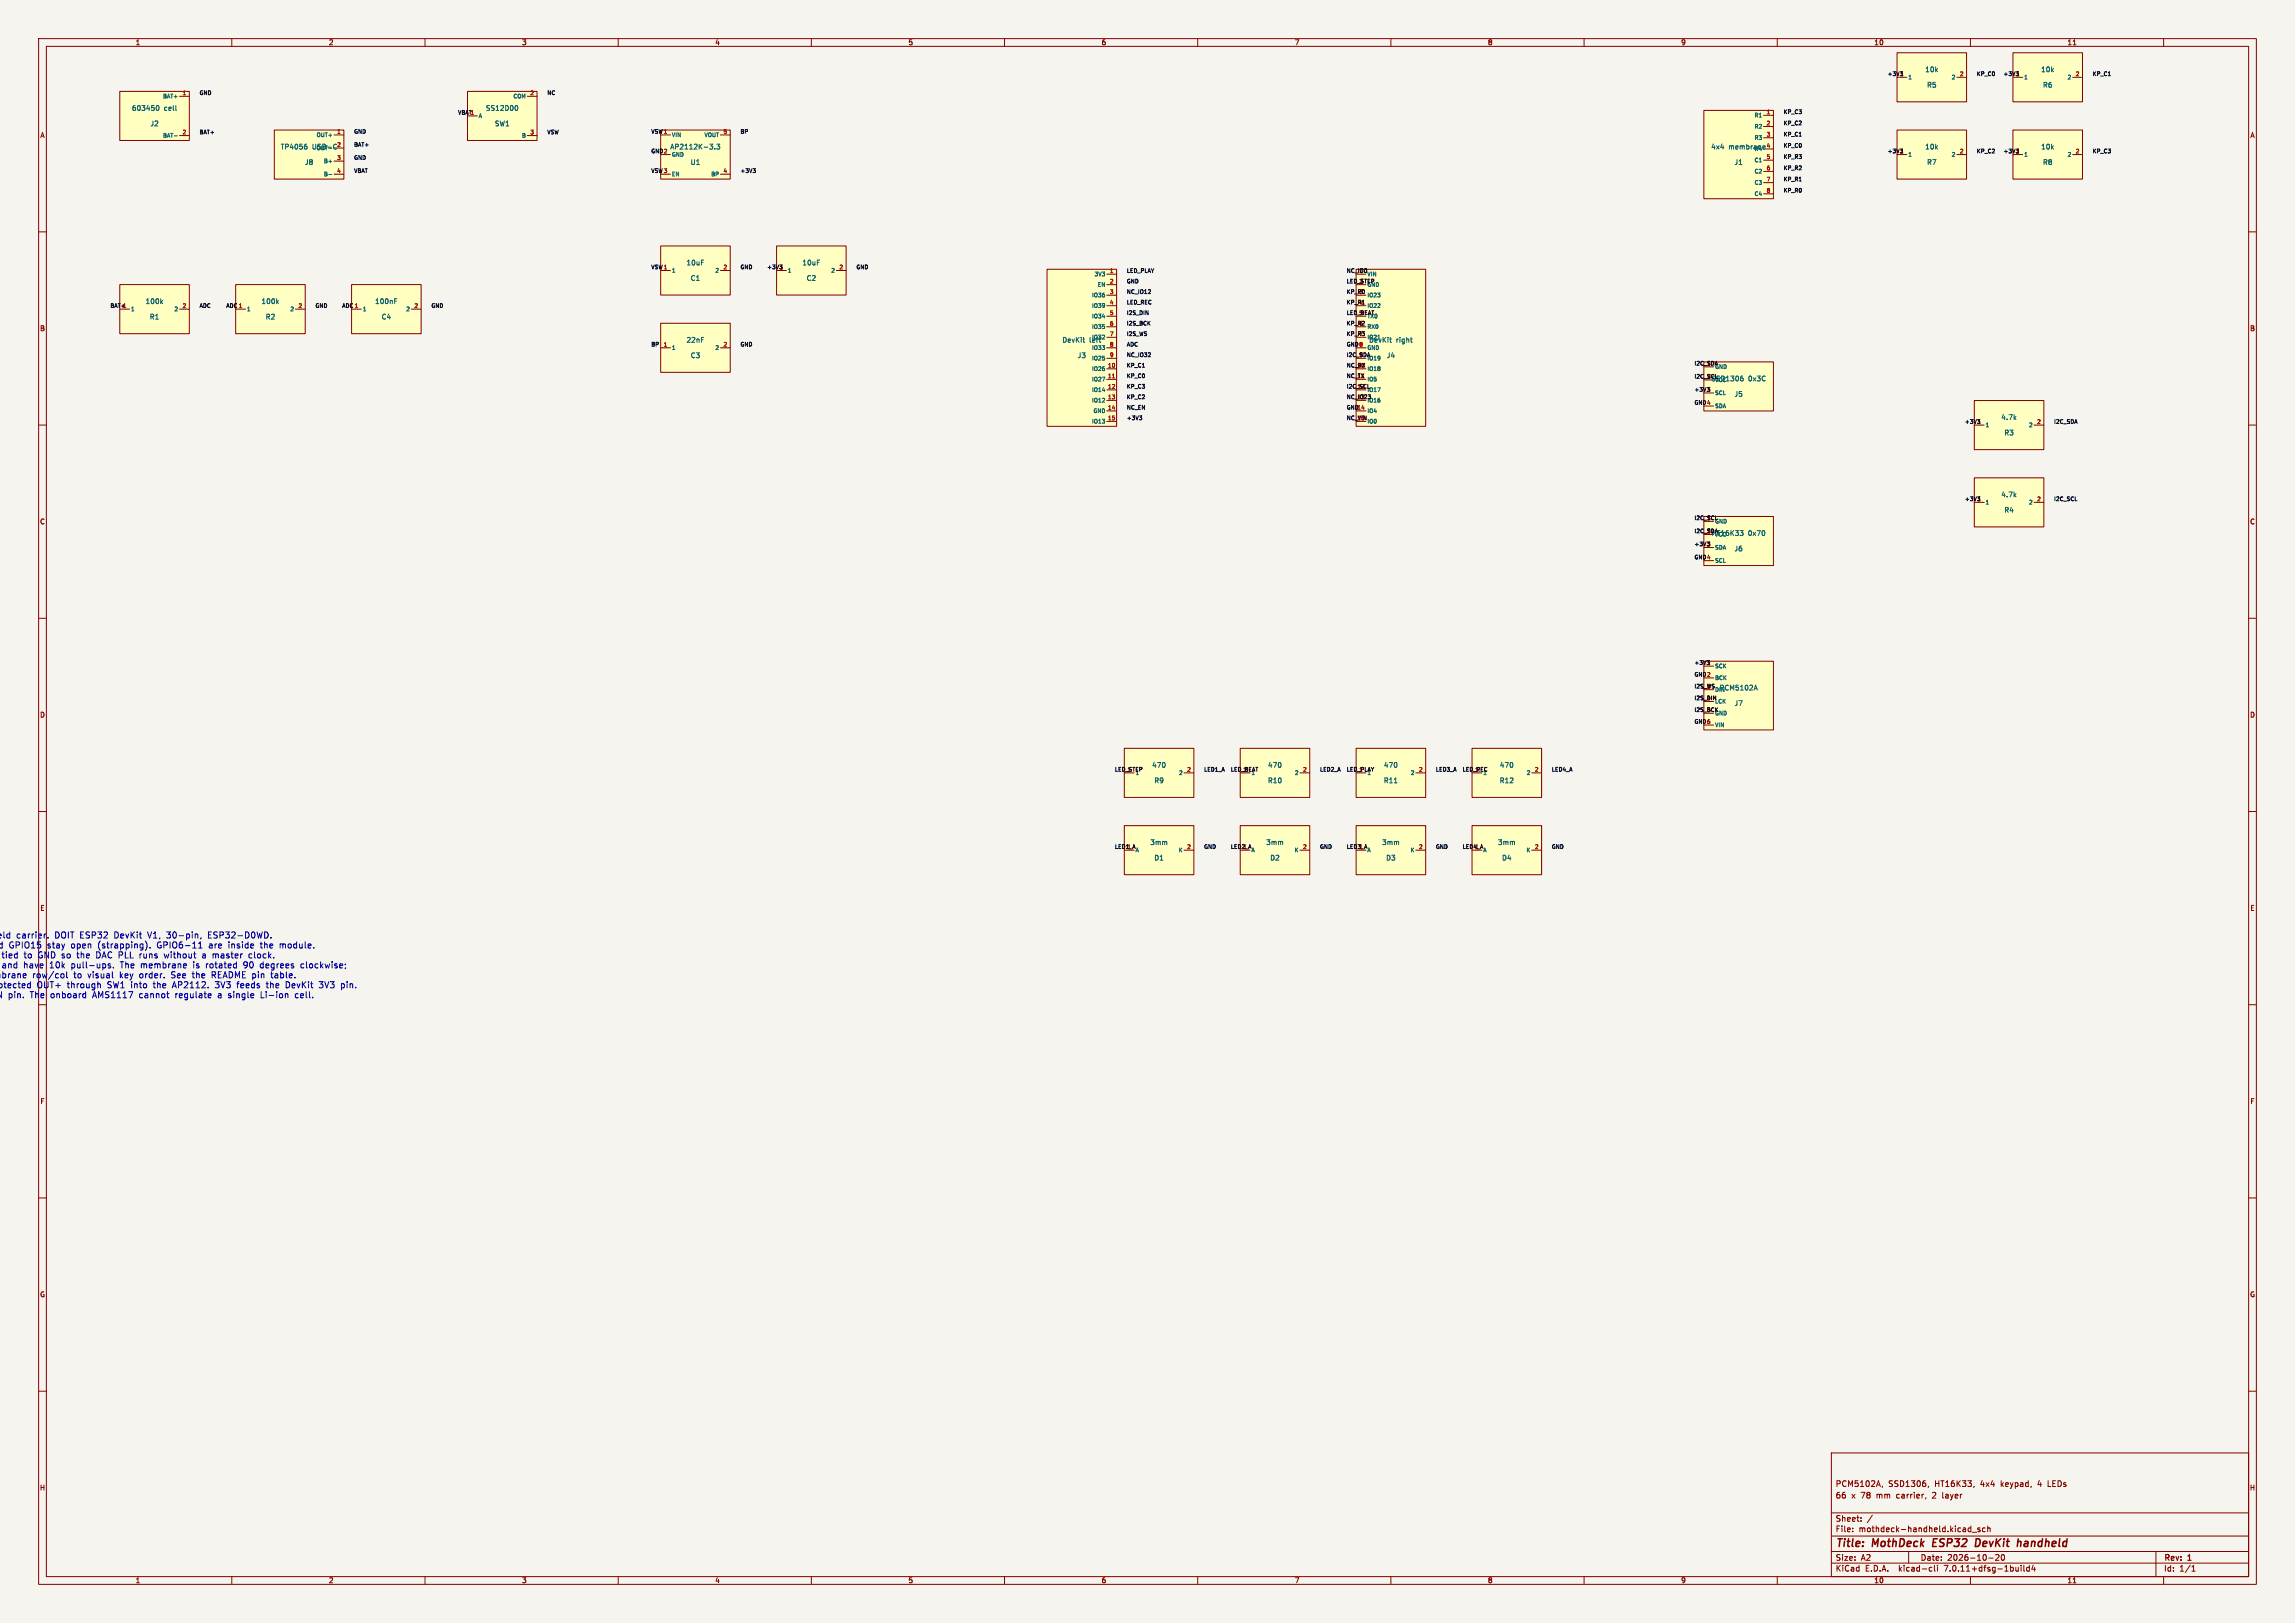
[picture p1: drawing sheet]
<svg xmlns="http://www.w3.org/2000/svg" width="594mm" height="420mm" viewBox="0 0 594 420" stroke-linecap="round" stroke-linejoin="round" font-family="sans-serif">
<defs><g id="words">
<g font-size="2.8" fill="#840000">
<text x="475" y="400.9">Title:</text>
<text x="484.7" y="400.9">MothDeck</text>
<text x="501.1" y="400.9">ESP32</text>
<text x="512.9" y="400.9">DevKit</text>
<text x="524.6" y="400.9">handheld</text>
</g>
<g font-size="2.2" fill="#0000c2">
<text x="-.6" y="245.6">d</text>
<text x="-.5" y="243.1">ld</text>
<text x="2.7" y="245.6">GPIO15</text>
<text x="4.3" y="243.1">carrier.</text>
<text x="12.7" y="245.6">stay</text>
<text x="14.4" y="243.1">DOIT ESP32</text>
<text x="18.9" y="245.6">open</text>
<text x="26" y="245.6">(strapping).</text>
<text x="30" y="243.1">DevKit</text>
<text x="38.8" y="243.1">V1,</text>
<text x="41.5" y="245.6">GPIO6-11</text>
<text x="43.8" y="243.1">30-pin,</text>
<text x="54.6" y="243.1">ESP32-D0WD.</text>
<text x="55" y="245.6">are</text>
<text x="60.2" y="245.6">inside</text>
<text x="68.6" y="245.6">the</text>
<text x="73.7" y="245.6">module.</text>
<text x=".7" y="248.2">tied</text>
<text x=".9" y="250.8">and</text>
<text x="6.5" y="248.2">to</text>
<text x="6.6" y="250.8">have</text>
<text x="10.3" y="248.2">GND so</text>
<text x="13.4" y="250.8">10k</text>
<text x="19.1" y="250.8">pull-ups.</text>
<text x="20.6" y="248.2">the</text>
<text x="25.7" y="248.2">DAC PLL</text>
<text x="32" y="250.8">The membrane</text>
<text x="37.2" y="248.2">runs</text>
<text x="43.7" y="248.2">without</text>
<text x="51.1" y="250.8">is</text>
<text x="53.7" y="248.2">a</text>
<text x="54.5" y="250.8">rotated</text>
<text x="56.5" y="248.2">master</text>
<text x="64.4" y="250.8">90</text>
<text x="66" y="248.2">clock.</text>
<text x="68.8" y="250.8">degrees</text>
<text x="79.4" y="250.8">clockwise;</text>
<text x="-.3" y="255.9">otected</text>
<text x="-.1" y="253.4">brane</text>
<text x="8.6" y="253.4">row/col</text>
<text x="10.2" y="255.9">OUT+</text>
<text x="18.1" y="255.9">through</text>
<text x="19.4" y="253.4">to</text>
<text x="23.1" y="253.4">visual</text>
<text x="28.6" y="255.9">SW1 into</text>
<text x="31.5" y="253.4">key</text>
<text x="36.7" y="253.4">order.</text>
<text x="40.8" y="255.9">the</text>
<text x="45.1" y="253.4">See</text>
<text x="45.9" y="255.9">AP2112.</text>
<text x="50.7" y="253.4">the</text>
<text x="55.8" y="253.4">README pin</text>
<text x="57.1" y="255.9">3V3</text>
<text x="62.8" y="255.9">feeds</text>
<text x="70.6" y="255.9">the</text>
<text x="71.5" y="253.4">table.</text>
<text x="75.7" y="255.9">DevKit</text>
<text x="84.5" y="255.9">3V3</text>
<text x="90.3" y="255.9">pin.</text>
<text x="-.9" y="258.5">IN pin.</text>
<text x="8.5" y="258.5">The</text>
<text x="13.9" y="258.5">onboard</text>
<text x="24.9" y="258.5">AMS1117</text>
<text x="37.1" y="258.5">cannot</text>
<text x="46.6" y="258.5">regulate</text>
<text x="57.7" y="258.5">a</text>
<text x="60.5" y="258.5">single</text>
<text x="69.1" y="258.5">Li-ion</text>
<text x="78.1" y="258.5">cell.</text>
</g>
<g font-size="2.1" fill="#840000">
<text x="475" y="388">66</text>
<text x="475" y="385">PCM5102A,</text>
<text x="479.2" y="388">x</text>
<text x="481.7" y="388">78</text>
<text x="485.8" y="388">mm</text>
<text x="488.7" y="385">SSD1306,</text>
<text x="491.1" y="388">carrier,</text>
<text x="500.6" y="388">2</text>
<text x="500.8" y="385">HT16K33,</text>
<text x="503.3" y="388">layer</text>
<text x="512.8" y="385">4x4</text>
<text x="518.1" y="385">keypad,</text>
<text x="527.9" y="385">4</text>
<text x="530.6" y="385">LEDs</text>
<text x="475" y="394">Sheet:</text>
<text x="475" y="396.7">File:</text>
<text x="481.1" y="396.7">mothdeck-handheld.kicad_sch</text>
<text x="475" y="406.9">KiCad</text>
<text x="475" y="404.1">Size:</text>
<text x="481.7" y="404.1">A2</text>
<text x="482.7" y="406.9">E.D.A.</text>
<text x="491.6" y="406.9">kicad-cli</text>
<text x="497" y="404.1">Date:</text>
<text x="503.5" y="406.9">7.0.11+dfsg-1build4</text>
<text x="504" y="404.1">2026-10-20</text>
<text x="560" y="404.3">Rev:</text>
<text x="560" y="406.9">Id:</text>
<text x="564.1" y="406.9">1/1</text>
<text x="566.4" y="404.3">1</text>
</g>
<g font-size="1.8" fill="#840000">
<text x="35" y="11.9">1</text>
<text x="85" y="11.9">2</text>
<text x="135" y="11.9">3</text>
<text x="185" y="11.9">4</text>
<text x="235" y="11.9">5</text>
<text x="285" y="11.9">6</text>
<text x="335" y="11.9">7</text>
<text x="385" y="11.9">8</text>
<text x="435" y="11.9">9</text>
<text x="485" y="11.9">10</text>
<text x="535" y="11.9">11</text>
<text x="10.3" y="35.9">A</text>
<text x="582.3" y="35.9">A</text>
<text x="10.3" y="85.9">B</text>
<text x="582.3" y="85.9">B</text>
<text x="10.3" y="135.9">C</text>
<text x="582.3" y="135.9">C</text>
<text x="10.3" y="185.9">D</text>
<text x="582.3" y="185.9">D</text>
<text x="10.3" y="235.9">E</text>
<text x="582.3" y="235.9">E</text>
<text x="10.3" y="285.9">F</text>
<text x="582.3" y="285.9">F</text>
<text x="10.3" y="335.9">G</text>
<text x="582.3" y="335.9">G</text>
<text x="10.2" y="385.9">H</text>
<text x="582.2" y="385.9">H</text>
<text x="35" y="409.9">1</text>
<text x="85" y="409.9">2</text>
<text x="135" y="409.9">3</text>
<text x="185" y="409.9">4</text>
<text x="235" y="409.9">5</text>
<text x="285" y="409.9">6</text>
<text x="335" y="409.9">7</text>
<text x="385" y="409.9">8</text>
<text x="435" y="409.9">9</text>
<text x="485" y="409.9">10</text>
<text x="535" y="409.9">11</text>
</g>
<g font-size="1.8" fill="#006464">
<text x="498.2" y="18.9">10k</text>
<text x="498.7" y="22.9">R5</text>
<text x="528.2" y="18.9">10k</text>
<text x="528.7" y="22.9">R6</text>
<text x="34" y="28.9">603450</text>
<text x="42.5" y="28.9">cell</text>
<text x="125.6" y="28.9">SS12D00</text>
<text x="38.8" y="32.9">J2</text>
<text x="128" y="32.9">SW1</text>
<text x="72.6" y="38.9">TP4056</text>
<text x="80.8" y="38.9">USB-C</text>
<text x="173.4" y="38.9">AP2112K-3.3</text>
<text x="442.8" y="38.9">4x4</text>
<text x="447.4" y="38.9">membrane</text>
<text x="498.2" y="38.9">10k</text>
<text x="528.2" y="38.9">10k</text>
<text x="78.8" y="42.9">J8</text>
<text x="178.6" y="42.9">U1</text>
<text x="448.8" y="42.9">J1</text>
<text x="498.7" y="42.9">R7</text>
<text x="528.7" y="42.9">R8</text>
<text x="177.6" y="68.9">10uF</text>
<text x="207.6" y="68.9">10uF</text>
<text x="178.7" y="72.9">C1</text>
<text x="208.7" y="72.9">C2</text>
<text x="37.6" y="78.9">100k</text>
<text x="38.7" y="82.9">R1</text>
<text x="67.6" y="78.9">100k</text>
<text x="68.7" y="82.9">R2</text>
<text x="97" y="78.9">100nF</text>
<text x="98.7" y="82.9">C4</text>
<text x="177.6" y="88.9">22nF</text>
<text x="274.8" y="88.9">DevKit</text>
<text x="281.9" y="88.9">left</text>
<text x="354.2" y="88.9">DevKit</text>
<text x="361.3" y="88.9">right</text>
<text x="178.7" y="92.9">C3</text>
<text x="278.8" y="92.9">J3</text>
<text x="358.8" y="92.9">J4</text>
<text x="442.8" y="98.9">SSD1306</text>
<text x="452.5" y="98.9">0x3C</text>
<text x="448.8" y="102.9">J5</text>
<text x="517.9" y="108.9">4.7k</text>
<text x="518.7" y="112.9">R3</text>
<text x="517.9" y="128.9">4.7k</text>
<text x="518.7" y="132.9">R4</text>
<text x="442.9" y="138.9">HT16K33</text>
<text x="448.8" y="142.9">J6</text>
<text x="452.5" y="138.9">0x70</text>
<text x="444.9" y="178.9">PCM5102A</text>
<text x="448.8" y="182.9">J7</text>
<text x="298.1" y="198.9">470</text>
<text x="298.7" y="202.9">R9</text>
<text x="328.1" y="202.9">R10</text>
<text x="328.1" y="198.9">470</text>
<text x="358.1" y="202.9">R11</text>
<text x="358.1" y="198.9">470</text>
<text x="388.1" y="202.9">R12</text>
<text x="388.1" y="198.9">470</text>
<text x="297.6" y="218.9">3mm</text>
<text x="327.6" y="218.9">3mm</text>
<text x="357.6" y="218.9">3mm</text>
<text x="387.6" y="218.9">3mm</text>
<text x="298.7" y="222.9">D1</text>
<text x="328.7" y="222.9">D2</text>
<text x="358.7" y="222.9">D3</text>
<text x="388.7" y="222.9">D4</text>
</g>
<g font-size="1.4" fill="#0f0f0f">
<text x="488.5" y="19.7">+3V31</text>
<text x="511.5" y="19.7">KP_C0</text>
<text x="518.5" y="19.7">+3V31</text>
<text x="541.5" y="19.7">KP_C1</text>
<text x="51.5" y="24.6">GND</text>
<text x="118.5" y="29.7">VBAT1</text>
<text x="141.5" y="24.6">NC</text>
<text x="461.5" y="29.6">KP_C3</text>
<text x="51.5" y="34.8">BAT+</text>
<text x="91.5" y="34.6">GND</text>
<text x="141.5" y="34.8">VSW</text>
<text x="168.5" y="34.6">VSW1</text>
<text x="191.5" y="34.6">BP</text>
<text x="461.5" y="32.5">KP_C2</text>
<text x="461.5" y="35.4">KP_C1</text>
<text x="91.5" y="41.4">GND</text>
<text x="91.5" y="38">BAT+</text>
<text x="168.5" y="39.7">GND2</text>
<text x="461.5" y="41.2">KP_R3</text>
<text x="461.5" y="38.3">KP_C0</text>
<text x="488.5" y="39.7">+3V31</text>
<text x="511.5" y="39.7">KP_C2</text>
<text x="518.5" y="39.7">+3V31</text>
<text x="541.5" y="39.7">KP_C3</text>
<text x="91.5" y="44.8">VBAT</text>
<text x="168.5" y="44.8">VSW3</text>
<text x="191.5" y="44.8">+3V3</text>
<text x="461.5" y="47">KP_R1</text>
<text x="461.5" y="44.1">KP_R2</text>
<text x="461.5" y="49.9">KP_R0</text>
<text x="168.5" y="69.7">VSW1</text>
<text x="191.5" y="69.7">GND</text>
<text x="198.5" y="69.7">+3V31</text>
<text x="221.5" y="69.7">GND</text>
<text x="291.5" y="70.7">LED_PLAY</text>
<text x="348.5" y="70.7">NC_IO0</text>
<text x="351.7" y="70.7">1</text>
<text x="353.8" y="71.7">VIN</text>
<text x="291.5" y="73.4">GND</text>
<text x="291.5" y="76.1">NC_IO12</text>
<text x="348.5" y="73.4">LED_STEP</text>
<text x="348.5" y="76.1">KP_R0</text>
<text x="351.7" y="73.4">2</text>
<text x="351.7" y="76.1">3</text>
<text x="353.8" y="74.4">GND</text>
<text x="28.5" y="79.7">BAT+1</text>
<text x="51.5" y="79.7">ADC</text>
<text x="58.5" y="79.7">ADC1</text>
<text x="81.5" y="79.7">GND</text>
<text x="88.5" y="79.7">ADC1</text>
<text x="111.5" y="79.7">GND</text>
<text x="291.5" y="78.8">LED_REC</text>
<text x="291.5" y="81.6">I2S_DIN</text>
<text x="348.5" y="78.8">KP_R1</text>
<text x="348.5" y="81.6">LED_BEAT</text>
<text x="351.7" y="78.9">4</text>
<text x="351.7" y="81.6">5</text>
<text x="353.8" y="82.6">TX0</text>
<text x="168.5" y="89.7">BP</text>
<text x="191.5" y="89.7">GND</text>
<text x="291.5" y="89.7">ADC</text>
<text x="291.5" y="87">I2S_WS</text>
<text x="291.5" y="84.3">I2S_BCK</text>
<text x="348.5" y="87">KP_R3</text>
<text x="348.5" y="89.7">GND8</text>
<text x="348.5" y="84.3">KP_R2</text>
<text x="351.7" y="84.3">6</text>
<text x="351.7" y="87">7</text>
<text x="291.5" y="92.4">NC_IO32</text>
<text x="291.5" y="95.2">KP_C1</text>
<text x="348.5" y="95.2">NC_RX</text>
<text x="348.5" y="92.4">I2C_SDA</text>
<text x="351.2" y="95.2">10</text>
<text x="351.7" y="92.5">9</text>
<text x="353.8" y="93.5">IO19</text>
<text x="438.5" y="94.6">I2C_SDA</text>
<text x="441.7" y="94.7">1</text>
<text x="443.8" y="95.7">GND</text>
<text x="291.5" y="97.9">KP_C0</text>
<text x="291.5" y="100.6">KP_C3</text>
<text x="348.5" y="97.9">NC_TX</text>
<text x="348.5" y="100.6">I2C_SCL</text>
<text x="351.2" y="97.9">11</text>
<text x="351.2" y="100.6">12</text>
<text x="353.8" y="101.6">IO17</text>
<text x="438.5" y="101.4">+3V33</text>
<text x="438.5" y="98">I2C_SCL</text>
<text x="441.7" y="98.1">2</text>
<text x="443.8" y="99">VCC</text>
<text x="291.5" y="103.3">KP_C2</text>
<text x="291.5" y="106.1">NC_EN</text>
<text x="348.5" y="103.3">NC_IO23</text>
<text x="348.5" y="106.1">GND14</text>
<text x="351.2" y="103.4">13</text>
<text x="353.8" y="104.3">IO16</text>
<text x="438.5" y="104.8">GND4</text>
<text x="291.5" y="108.8">+3V3</text>
<text x="348.5" y="108.8">NC_VIN</text>
<text x="351.2" y="108.8">15</text>
<text x="508.5" y="109.7">+3V31</text>
<text x="531.5" y="109.7">I2C_SDA</text>
<text x="508.5" y="129.7">+3V31</text>
<text x="531.5" y="129.7">I2C_SCL</text>
<text x="438.5" y="134.6">I2C_SCL</text>
<text x="441.7" y="134.7">1</text>
<text x="443.8" y="135.7">GND</text>
<text x="438.5" y="141.4">+3V33</text>
<text x="438.5" y="138">I2C_SDA</text>
<text x="441.7" y="138.1">2</text>
<text x="443.8" y="139">VCC</text>
<text x="438.5" y="144.8">GND4</text>
<text x="438.5" y="172.1">+3V31</text>
<text x="438.5" y="175.2">GND2</text>
<text x="438.5" y="178.2">I2S_WS</text>
<text x="441.7" y="178.2">3</text>
<text x="443.8" y="179.2">DIN</text>
<text x="438.5" y="181.2">I2S_DIN</text>
<text x="438.5" y="184.3">I2S_BCK</text>
<text x="441.7" y="181.3">4</text>
<text x="441.7" y="184.3">5</text>
<text x="443.8" y="185.3">GND</text>
<text x="438.5" y="187.3">GND6</text>
<text x="288.5" y="199.7">LED_STEP</text>
<text x="291.7" y="199.7">1</text>
<text x="293.8" y="200.7">1</text>
<text x="311.5" y="199.7">LED1_A</text>
<text x="318.5" y="199.7">LED_BEAT</text>
<text x="321.7" y="199.7">1</text>
<text x="323.8" y="200.7">1</text>
<text x="341.5" y="199.7">LED2_A</text>
<text x="348.5" y="199.7">LED_PLAY</text>
<text x="351.7" y="199.7">1</text>
<text x="353.8" y="200.7">1</text>
<text x="371.5" y="199.7">LED3_A</text>
<text x="378.5" y="199.7">LED_REC</text>
<text x="381.7" y="199.7">1</text>
<text x="383.8" y="200.7">1</text>
<text x="401.5" y="199.7">LED4_A</text>
<text x="288.5" y="219.7">LED1_A</text>
<text x="291.7" y="219.7">1</text>
<text x="311.5" y="219.7">GND</text>
<text x="318.5" y="219.7">LED2_A</text>
<text x="321.7" y="219.7">1</text>
<text x="341.5" y="219.7">GND</text>
<text x="348.5" y="219.7">LED3_A</text>
<text x="351.7" y="219.7">1</text>
<text x="371.5" y="219.7">GND</text>
<text x="378.5" y="219.7">LED4_A</text>
<text x="381.7" y="219.7">1</text>
<text x="401.5" y="219.7">GND</text>
</g>
<g font-size="1.4" fill="#006464">
<text x="493.8" y="20.7">1</text>
<text x="505" y="20.7">2</text>
<text x="523.8" y="20.7">1</text>
<text x="535" y="20.7">2</text>
<text x="42" y="25.7">BAT+</text>
<text x="132.7" y="25.7">COM</text>
<text x="42" y="35.8">BAT-</text>
<text x="81.8" y="35.7">OUT+</text>
<text x="123.8" y="30.7">A</text>
<text x="134.9" y="35.8">B</text>
<text x="173.8" y="35.7">VIN</text>
<text x="182.2" y="35.7">VOUT</text>
<text x="454" y="30.6">R1</text>
<text x="454" y="33.5">R2</text>
<text x="81.8" y="39">OUT-</text>
<text x="87.1" y="38.1">2</text>
<text x="173.8" y="40.7">GND</text>
<text x="454" y="36.4">R3</text>
<text x="454" y="39.3">R4</text>
<text x="457.1" y="38.3">4</text>
<text x="493.8" y="40.7">1</text>
<text x="505" y="40.7">2</text>
<text x="523.8" y="40.7">1</text>
<text x="535" y="40.7">2</text>
<text x="83.7" y="42.4">B+</text>
<text x="83.7" y="45.8">B-</text>
<text x="173.8" y="45.8">EN</text>
<text x="183.9" y="45.8">BP</text>
<text x="454" y="42.2">C1</text>
<text x="454" y="45.1">C2</text>
<text x="454" y="48">C3</text>
<text x="454" y="50.9">C4</text>
<text x="173.8" y="70.7">1</text>
<text x="185" y="70.7">2</text>
<text x="203.8" y="70.7">1</text>
<text x="215" y="70.7">2</text>
<text x="283.1" y="71.7">3V3</text>
<text x="282.5" y="77.1">IO36</text>
<text x="284" y="74.4">EN</text>
<text x="353.8" y="77.1">IO23</text>
<text x="33.8" y="80.7">1</text>
<text x="45" y="80.7">2</text>
<text x="63.8" y="80.7">1</text>
<text x="75" y="80.7">2</text>
<text x="93.8" y="80.7">1</text>
<text x="105" y="80.7">2</text>
<text x="282.5" y="79.8">IO39</text>
<text x="282.5" y="82.6">IO34</text>
<text x="353.8" y="79.8">IO22</text>
<text x="282.5" y="85.3">IO35</text>
<text x="282.5" y="88">IO32</text>
<text x="353.8" y="85.3">RX0</text>
<text x="353.8" y="88">IO21</text>
<text x="173.8" y="90.7">1</text>
<text x="185" y="90.7">2</text>
<text x="282.5" y="90.7">IO33</text>
<text x="282.5" y="93.5">IO25</text>
<text x="353.8" y="90.7">GND</text>
<text x="282.5" y="96.2">IO26</text>
<text x="282.5" y="98.9">IO27</text>
<text x="282.5" y="101.6">IO14</text>
<text x="353.8" y="96.2">IO18</text>
<text x="353.8" y="98.9">IO5</text>
<text x="282.5" y="104.3">IO12</text>
<text x="282.9" y="107.1">GND</text>
<text x="353.8" y="107.1">IO4</text>
<text x="443.8" y="102.4">SCL</text>
<text x="443.8" y="105.8">SDA</text>
<text x="282.5" y="109.8">IO13</text>
<text x="353.8" y="109.8">IO0</text>
<text x="513.8" y="110.7">1</text>
<text x="525" y="110.7">2</text>
<text x="513.8" y="130.7">1</text>
<text x="525" y="130.7">2</text>
<text x="443.8" y="142.4">SDA</text>
<text x="443.8" y="145.8">SCL</text>
<text x="443.8" y="173.1">SCK</text>
<text x="443.8" y="176.2">BCK</text>
<text x="443.8" y="182.3">LCK</text>
<text x="443.8" y="188.4">VIN</text>
<text x="305" y="200.7">2</text>
<text x="335" y="200.7">2</text>
<text x="365" y="200.7">2</text>
<text x="395" y="200.7">2</text>
<text x="293.8" y="220.7">A</text>
<text x="304.9" y="220.7">K</text>
<text x="323.8" y="220.7">A</text>
<text x="334.9" y="220.7">K</text>
<text x="353.8" y="220.7">A</text>
<text x="364.9" y="220.7">K</text>
<text x="383.8" y="220.7">A</text>
<text x="394.9" y="220.7">K</text>
</g>
<g font-size="1.4" fill="#a90000">
<text x="507.1" y="19.7">2</text>
<text x="537.1" y="19.7">2</text>
<text x="47.1" y="24.7">1</text>
<text x="137.1" y="24.7">2</text>
<text x="457.1" y="29.6">1</text>
<text x="47.1" y="34.8">2</text>
<text x="87.1" y="34.7">1</text>
<text x="137.1" y="34.8">3</text>
<text x="187.1" y="34.7">5</text>
<text x="457.1" y="32.5">2</text>
<text x="457.1" y="35.4">3</text>
<text x="87.1" y="41.4">3</text>
<text x="457.1" y="41.2">5</text>
<text x="507.1" y="39.7">2</text>
<text x="537.1" y="39.7">2</text>
<text x="87.1" y="44.8">4</text>
<text x="187.1" y="44.8">4</text>
<text x="457.1" y="44.1">6</text>
<text x="457.1" y="47">7</text>
<text x="457.1" y="49.9">8</text>
<text x="187.1" y="69.7">2</text>
<text x="217.1" y="69.7">2</text>
<text x="287.1" y="70.7">1</text>
<text x="287.1" y="73.4">2</text>
<text x="287.1" y="76.1">3</text>
<text x="47.1" y="79.7">2</text>
<text x="77.1" y="79.7">2</text>
<text x="107.1" y="79.7">2</text>
<text x="287.1" y="78.9">4</text>
<text x="287.1" y="81.6">5</text>
<text x="171.7" y="89.7">1</text>
<text x="187.1" y="89.7">2</text>
<text x="287.1" y="84.3">6</text>
<text x="287.1" y="87">7</text>
<text x="287.1" y="89.7">8</text>
<text x="286.6" y="95.2">10</text>
<text x="287.1" y="92.5">9</text>
<text x="286.6" y="97.9">11</text>
<text x="286.6" y="100.6">12</text>
<text x="286.6" y="103.4">13</text>
<text x="286.6" y="106.1">14</text>
<text x="286.6" y="108.8">15</text>
<text x="527.1" y="109.7">2</text>
<text x="527.1" y="129.7">2</text>
<text x="307.1" y="199.7">2</text>
<text x="337.1" y="199.7">2</text>
<text x="367.1" y="199.7">2</text>
<text x="397.1" y="199.7">2</text>
<text x="307.1" y="219.7">2</text>
<text x="337.1" y="219.7">2</text>
<text x="367.1" y="219.7">2</text>
<text x="397.1" y="219.7">2</text>
</g>
</g></defs>
<path d="M0 0h594v420h-594z" fill="#f5f4ef" stroke="#f5f4ef" stroke-width=".26"/>
<g fill="none" stroke="#840000" stroke-width=".26">
<path d="M10 10h574v400h-574zM12 12h570v396h-570zM60 10v2M110 10v2M160 10v2M210 10v2M260 10v2M310 10v2M360 10v2M410 10v2M460 10v2M491 13.6h18v12.7h-18z"/>
<path d="M491 20h2.5M506.5 20h2.5M510 10v2M521 13.6h18v12.7h-18zM521 20h2.5M536.5 20h2.5M536.6 11.6h.7M560 10v2M31 23.6h18v12.7h-18zM46.5 24.9h2.5M46.5 35.1h2.5M71 33.6h18v12.7h-18z"/>
<path d="M86.5 34.9h2.5M86.5 38.3h2.5M121 23.6h18v12.7h-18zM121 30h2.5M136.5 24.9h2.5M136.5 35.1h2.5M171 33.6h18v12.7h-18zM171 34.9h2.5M171 40h2.5M186.5 34.9h2.5M441 28.6h18v22.8h-18zM456.5 29.8h2.5"/>
<path d="M456.5 32.7h2.5M456.5 35.6h2.5M456.5 38.5h2.5M491 33.6h18v12.7h-18zM491 40h2.5M506.5 40h2.5M521 33.6h18v12.7h-18zM521 40h2.5M536.5 40h2.5M10 60h2M86.5 45.1h2.5M86.5 41.7h2.5"/>
<path d="M171 45.1h2.5M186.5 45.1h2.5M456.5 41.5h2.5M456.5 44.4h2.5M456.5 47.3h2.5M456.5 50.2h2.5M582 60h2M31 73.6h18v12.7h-18zM31 80h2.5M46.5 80h2.5M61 73.6h18v12.7h-18zM61 80h2.5"/>
<path d="M76.5 80h2.5M91 73.6h18v12.7h-18zM91 80h2.5M106.5 80h2.5M171 63.6h18v12.7h-18zM171 70h2.5M186.5 70h2.5M201 63.6h18v12.7h-18zM201 70h2.5M216.5 70h2.5M271 69.7h18v40.6h-18zM286.5 70.9h2.5"/>
<path d="M286.5 73.7h2.5M286.5 76.4h2.5M286.5 79.1h2.5M351 69.7h18v40.6h-18zM351 70.9h2.5M351 73.7h2.5M351 76.4h2.5M351 79.1h2.5M171 83.6h18v12.7h-18zM171 90h2.5M186.5 90h2.5M286.5 95.4h2.5"/>
<path d="M286.5 98.2h2.5M286.5 81.8h2.5M286.5 84.6h2.5M286.5 87.3h2.5M286.5 90h2.5M286.5 92.7h2.5M351 95.4h2.5M351 98.2h2.5M351 81.8h2.5M351 84.6h2.5M351 87.3h2.5M351 90h2.5"/>
<path d="M351 92.7h2.5M441 93.6h18v12.7h-18zM441 94.9h2.5M441 98.3h2.5M10 110h2M286.5 100.9h2.5M286.5 103.6h2.5M286.5 106.3h2.5M286.5 109h2.5M351 100.9h2.5M351 103.6h2.5M351 106.3h2.5"/>
<path d="M351 109h2.5M441 101.7h2.5M441 105.1h2.5M511 103.6h18v12.7h-18zM511 110h2.5M526.5 110h2.5M582 110h2M441 133.6h18v12.7h-18zM441 134.9h2.5M441 138.3h2.5M511 123.6h18v12.7h-18zM511 130h2.5"/>
<path d="M526.5 130h2.5M10 160h2M441 141.7h2.5M441 145.1h2.5M582 160h2M441 171.1h18v17.8h-18zM441 172.4h2.5M441 175.4h2.5M441 178.5h2.5M291 193.7h18v12.7h-18zM321 193.7h18v12.7h-18zM351 193.7h18v12.7h-18z"/>
<path d="M381 193.7h18v12.7h-18zM441 181.5h2.5M441 184.6h2.5M441 187.6h2.5M10 210h2M291 213.7h18v12.7h-18zM291 200h2.5M306.5 200h2.5M321 213.7h18v12.7h-18zM321 200h2.5M336.5 200h2.5M351 213.7h18v12.7h-18z"/>
<path d="M351 200h2.5M366.5 200h2.5M381 213.7h18v12.7h-18zM381 200h2.5M396.5 200h2.5M582 210h2M291 220h2.5M306.5 220h2.5M321 220h2.5M336.5 220h2.5M351 220h2.5M366.5 220h2.5"/>
<path d="M381 220h2.5M396.5 220h2.5M10 260h2M582 260h2M10 310h2M582 310h2M10 360h2M474 376h108v32h-108zM582 360h2M474 397.5h108M474 391.5h108M479.5 396.2v.2"/>
<path d="M479.5 395.4v.2M481.7 393.5v.2M481.7 392.7v.2M484.6 392.1l-1.3 1.9M487.2 384.6l-.1 .3M498.5 387.6l-.2 .3M499.2 384.6l-.2 .3M509.7 395.4h.4M510.1 394.9v1.5M510.1 396.3l-.4 .1M510.5 396.5h1.1M511 384.6l-.2 .3"/>
<path d="M512.5 395.4h-.4l-.2 .2 .1 .2 .5 .1v.4h-.6M513.8 395.4h-.4l-.3 .3 .1 .6h.6M514.5 395.5l.5-.1 .1 1M514.5 394.9v1.5M60 408v2M110 408v2M160 408v2M210 408v2M260 408v2M310 408v2M360 408v2M410 408v2"/>
<path d="M460 408v2M474 404.5h108M474 401.5h108M494 401.5v3M499.6 405.6h.4M500 406.5l-.4 .1M500.7 405.1v1.3l.2 .2M501.5 405.1v.1M501.5 405.6v1M510 408v2M514.7 403.2h1.2M516.5 402.4l.6-.1 .3 .4-.9 1.1h.9"/>
<path d="M518.2 402.3h.1a.8 .8 0 0 1 .5 .7 .8 .8 0 0 1-.5 .8 1 1 0 0 1-.1-1.5zM523.1 405.1v.1M523.1 405.6v1M523.8 405.1v1.3l.2 .2M525.2 405.6h-.4l-.3 .3 .2 .6h.5M525.2 405.1v1.5M526.2 405l-.3 1.1h.9M526.6 405.6v1M536.6 409.6h.7M558 401.5v6.5M560 408v2M567.3 406.6h.9"/>
<path d="M567.3 405.5l.4-.4v1.5"/>
</g>
<path d="M500.5 398.2l-.3 2h1M512.3 398.3l-.8-.1-.2 2h.4l.5-.3M522.9 398.9l.2 .2-.1 1.1" fill="none" stroke="#840000" stroke-width=".4"/>
<g fill="#ffffc2" stroke="#ffffc2" stroke-width=".26">
<path d="M491 13.6h18v12.7h-18z"/>
<path d="M91 73.6h18v12.7h-18z"/>
<path d="M121 23.6h18v12.7h-18z"/>
<path d="M351 69.7h18v40.6h-18z"/>
<path d="M171 33.6h18v12.7h-18z"/>
<path d="M31 23.6h18v12.7h-18z"/>
<path d="M71 33.6h18v12.7h-18z"/>
<path d="M511 103.6h18v12.7h-18z"/>
<path d="M351 193.7h18v12.7h-18z"/>
<path d="M511 123.6h18v12.7h-18z"/>
<path d="M491 33.6h18v12.7h-18z"/>
<path d="M441 93.6h18v12.7h-18z"/>
<path d="M351 213.7h18v12.7h-18z"/>
<path d="M201 63.6h18v12.7h-18z"/>
<path d="M441 28.6h18v22.8h-18z"/>
<path d="M521 33.6h18v12.7h-18z"/>
<path d="M521 13.6h18v12.7h-18z"/>
<path d="M291 193.7h18v12.7h-18z"/>
<path d="M271 69.7h18v40.6h-18z"/>
<path d="M291 213.7h18v12.7h-18z"/>
<path d="M321 213.7h18v12.7h-18z"/>
<path d="M321 193.7h18v12.7h-18z"/>
<path d="M61 73.6h18v12.7h-18z"/>
<path d="M171 63.6h18v12.7h-18z"/>
<path d="M441 171.1h18v17.8h-18z"/>
<path d="M381 213.7h18v12.7h-18z"/>
<path d="M171 83.6h18v12.7h-18z"/>
<path d="M381 193.7h18v12.7h-18z"/>
<path d="M31 73.6h18v12.7h-18z"/>
<path d="M441 133.6h18v12.7h-18z"/>
</g>
<g fill="none" stroke="#006464" stroke-width=".26">
<path d="M40.5 27.6l.2-.3a.62 .62 0 0 1 .5 .7 .62 .62 0 0 1-.6 .5l-.1-.2M45.1 35.2h.8M45.6 28.5l.1 .1M79.1 37.3h.3M79.2 37.8l.3 .2-.3 .6M87 38.5l-.3 .1M133.7 27.3a.79 .79 0 0 1 0 1.3M183.7 37.3h.8l-.4 .5M184.4 37.9v.6M185 38.5v.1M185.5 37.3h.8l-.4 .5 .3 .1v.6h-.7M456.3 38.5l.4 .1"/>
<path d="M456.7 37.7l-.4 .1M456.9 38l-.6 .2M85.1 45.2h.8M41.7 78.1l.4 .5M42.1 77.7l-.5 .5M71.7 78.1l.4 .5M72.1 77.7l-.5 .5M102.1 77.9h.5M102.1 77.3h.7M280.3 87.7h.5M280.6 88.6h.2M284.8 88.6h.1"/>
<path d="M359.7 87.7h.5M360 88.6h.2M365 87.7h.5M365.3 88.5l.2 .1M450.7 97.8l.5 .2-.1 .5-.4 .1M450.8 97.3h.3M450.4 137.3h.7l-.4 .5M450.9 137.8l.2 .2-.2 .6M454.1 178.2h.6M454.4 177.3l.4 1.3M360.9 202.6h.7"/>
</g>
<path d="M287.9 97.8h.6" fill="none" stroke="#a90000" stroke-width=".26"/>
<path d="M194.9 43.7h.6l-.3 .3M195.3 44l.2 .2-.2 .5M294.9 107.6h.6l-.3 .4M295.3 108l.2 .2-.2 .4" fill="none" stroke="#0f0f0f" stroke-width=".26"/>
<g fill="none" stroke="#0000c2" stroke-width=".26">
<path d="M1.8 242.6l.7 .1M2.5 241.2v1.6M2.5 241.8h-.7M6.2 252l.5 .1 .1 .3-.8 .1M6.7 253l-.5 .1M7.4 254.6h.5M7.9 254v1.6M7.9 255.6h-.5M11.7 241.7h.2M12.4 242.6v.2M13.3 257.3v.8M16.3 252l.3 .3v.5l-.3 .3"/>
<path d="M17.3 251.5v1.3l.2 .3M24.1 257.8h.7M24.5 256.6l-.6 1.6M25.4 246.3h-.4v1.6h.4M27.9 255.6h.2M28 254.2v.4M28 249.9l.6 .1 .1 .3-.3 .2-.4-.1M28 249.5h.6M29.3 250.3v.2M36.5 246.8l-.2 .2M36.7 257.1l-.4 .1-.2 .2 .1 .7 .5 .1M37.8 243.8l.3 .8-.3 1"/>
<path d="M38.8 245.2v.1M39.6 254.6h.6M39.9 254v1.4l.2 .2M40.8 244.1v.8M42.5 246.8l.3 1.1 .3-.8M44.4 253l.2 .1M44.5 251.6v.5M44.6 255.6l.5-1.6 .5 1.6M44.7 255.2h.8M45.5 257.1v1.1M46 257.1l-.5 .3M49.7 252h.6"/>
<path d="M50 251.5v1.5M50.1 249h.1M50.1 248.9v.1M50.1 249.4v1.1M50.2 249h-.1M51.1 241.8l.1 1M51.4 245.3h.9M51.7 244l.2-.3v1.6M52 242.7l-.1 .3M52.5 246.9h.6M53 247.3h-.4l-.2 .2 .1 .3 .5 .1M53.4 249.4v1.1"/>
<path d="M53.9 249.4l-.5 .3M54 241.9h.5M54.4 244.3h-.2M54.4 244.7l-.3 .2 .3 .4M54.7 241.2h-.7v1.6h.7M54.9 251.5v1.6M54.9 252.3h.6M55.6 246.8l.2 .3M55.7 255.5l.7 .1M55.8 247.1v.8M55.9 246.9l-.1 .2M56.5 257.2h.7"/>
<path d="M56.7 254l-.5 .6h.2M57.1 257.6h-.4l-.2 .2v.3l.6 .1M59.2 243.8v.1M59.2 243.7v.2M59.2 244.3v1M59.3 243.8l-.1 .1M59.6 257.7l.2 .2-.2 .3M59.6 257.1l.1 .1M63.2 249l-.1 .6 .3 .3h.3M63.7 250.4l-.5 .1M65.2 246.9l-.5-.1-.3 .3 .2 .7h.6M67.3 244.3h.6"/>
<path d="M67.5 250.4h.6M67.5 249.5h.6M67.6 243.7v1.4l.3 .2M67.6 256.6v1.6h.8M69.1 254v1.4l.4 .2M70.1 242.6v.2M70.3 251.5v1.3l.4 .3M72.5 244.3v1M73.1 244.3l-.6 .1M74.7 254.1a.86 .86 0 0 1 .2 1 .86 .86 0 0 1-.8 .5M77.2 257.2l-.5-.1-.3 .3 .2 .7h.6M78.6 249.5l-.4-.1-.3 .3 .1 .7h.6"/>
<path d="M82.6 254h1l-.5 .6 .4 .2 .1 .5-.3 .3h-.5"/>
</g>
<use href="#words"/>
</svg>
